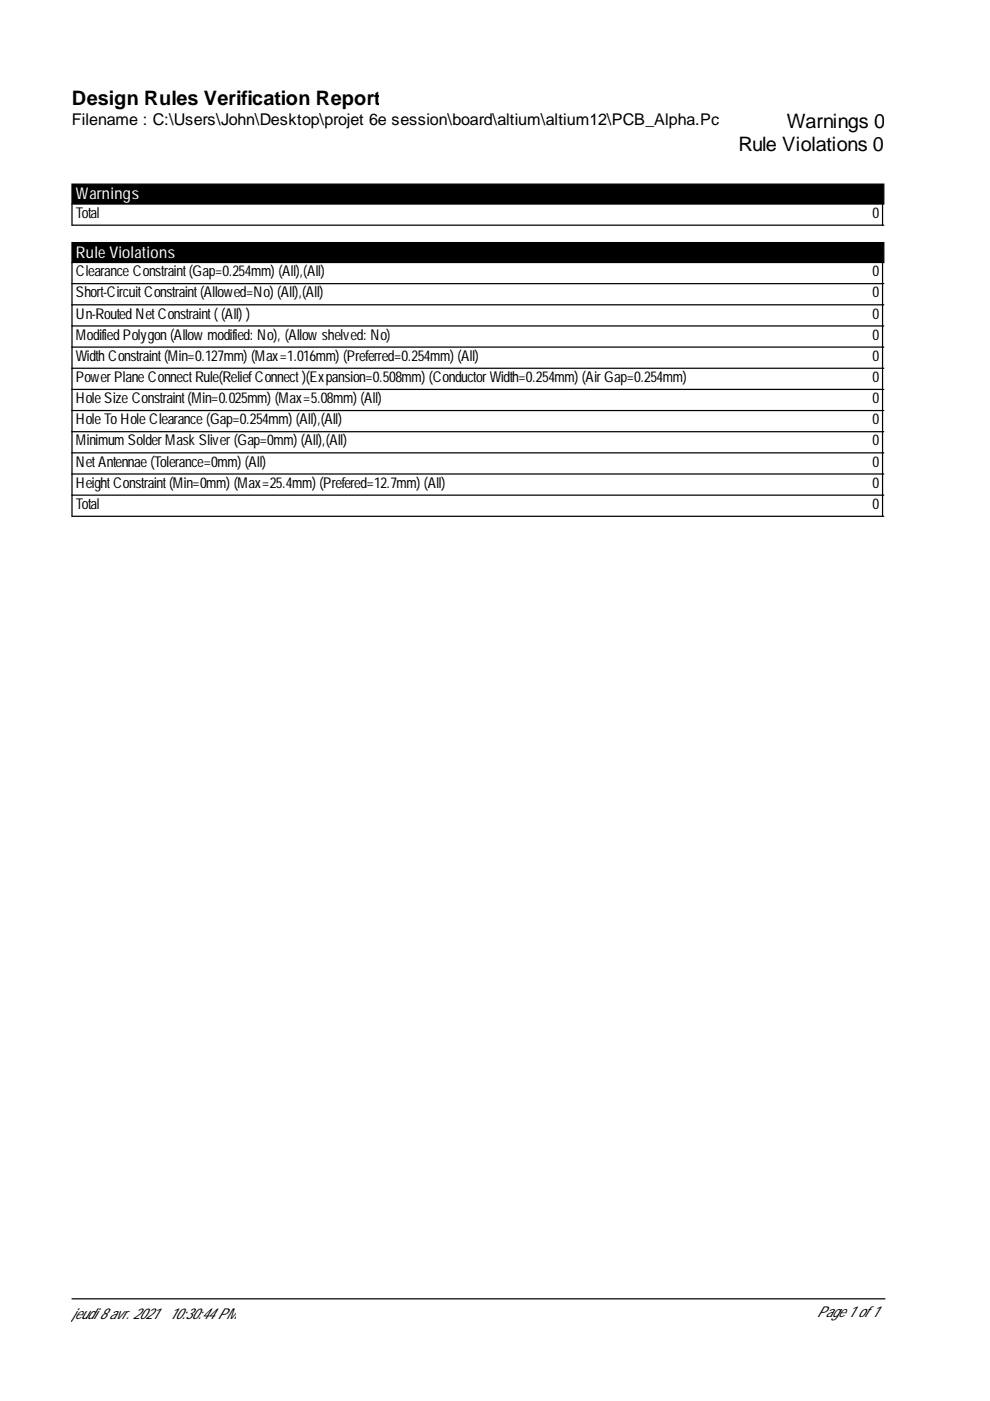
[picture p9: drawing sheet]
<svg xmlns="http://www.w3.org/2000/svg" width="210mm" height="297mm" viewBox="0 0 210 297" stroke-linecap="round" stroke-linejoin="round" font-family="sans-serif">
<defs><g id="words">
<g font-size="4.2">
<text x="15.3" y="22.3">Design Rules Verification Report</text>
<text x="166.9" y="27">Warnings 0</text>
<text x="156.6" y="32">Rule Violations 0</text>
</g>
<text font-size="3.4" x="15.3" y="26.6">Filename : C:\Users\John\Desktop\projet 6e session\board\altium\altium12\PCB_Alpha.Pc</text>
<g font-size="3.4" fill="#fff">
<text x="16.1" y="42.2">Warnings</text>
<text x="16.1" y="54.6">Rule Violations</text>
</g>
<g font-size="3.2">
<text x="16.1" y="46.2">Total</text>
<text x="185" y="46.2">0</text>
<text x="16.1" y="58.6">ClearanceConstraint(Gap=0.254mm) (All),(All)</text>
<text x="185" y="58.6">0</text>
<text x="16.1" y="63.1">Short-CircuitConstraint(Allowed=No) (All),(All)</text>
<text x="185" y="63.1">0</text>
<text x="16.1" y="67.5">Un-RoutedNetConstraint((All) )</text>
<text x="185" y="67.5">0</text>
<text x="16.1" y="72">ModifiedPolygon(Allowmodified: No), (Allowshelved: No)</text>
<text x="16.1" y="76.5">WidthConstraint(Min=0.127mm) (Max=1.016mm) (Preferred=0.254mm) (All)</text>
<text x="185" y="72">0</text>
<text x="185" y="76.5">0</text>
<text x="16.1" y="81">PowerPlaneConnectRule(ReliefConnect)(Expansion=0.508mm) (ConductorWidth=0.254mm) (AirGap=0.254mm)</text>
<text x="185" y="81">0</text>
<text x="16.1" y="85.5">HoleSizeConstraint(Min=0.025mm) (Max=5.08mm) (All)</text>
<text x="16.1" y="90">HoleToHoleClearance(Gap=0.254mm) (All),(All)</text>
<text x="185" y="85.5">0</text>
<text x="185" y="90">0</text>
<text x="16.1" y="94.4">MinimumSolderMaskSliver(Gap=0mm) (All),(All)</text>
<text x="185" y="94.4">0</text>
<text x="16.1" y="98.9">NetAntennae(Tolerance=0mm) (All)</text>
<text x="185" y="98.9">0</text>
<text x="16.1" y="103.4">HeightConstraint(Min=0mm) (Max=25.4mm) (Prefered=12.7mm) (All)</text>
<text x="16.1" y="107.9">Total</text>
<text x="185" y="103.4">0</text>
<text x="185" y="107.9">0</text>
<text x="15.3" y="279.6">jeudi 8avr. 2021</text>
<text x="35.8" y="279.6">10:30:44PM</text>
<text x="173.2" y="279.3">Page1 of1</text>
</g>
</g></defs>
<path d="M15.3 39h172.1v4.3h-172.1zM15.3 51.4h172.1v4.3h-172.1z" fill="#000" stroke="#000" stroke-width=".26"/>
<g fill="none" stroke="#000" stroke-width=".26">
<path d="M15.3 43.3v4.4h172.1M15.3 55.7v53.8h172.1M187.1 43.3v4.4M187.1 55.7v53.8M15.3 60.1h172.1M15.3 64.6h172.1M15.3 69.1h172.1M15.3 73.6h172.1M15.3 78.1h172.1M15.3 82.6h172.1M15.3 87h172.1M15.3 91.5h172.1"/>
<path d="M15.3 96h172.1M15.3 100.5h172.1M15.3 105h172.1M15.3 275.4h172.3"/>
</g>
<use href="#words"/>
</svg>
